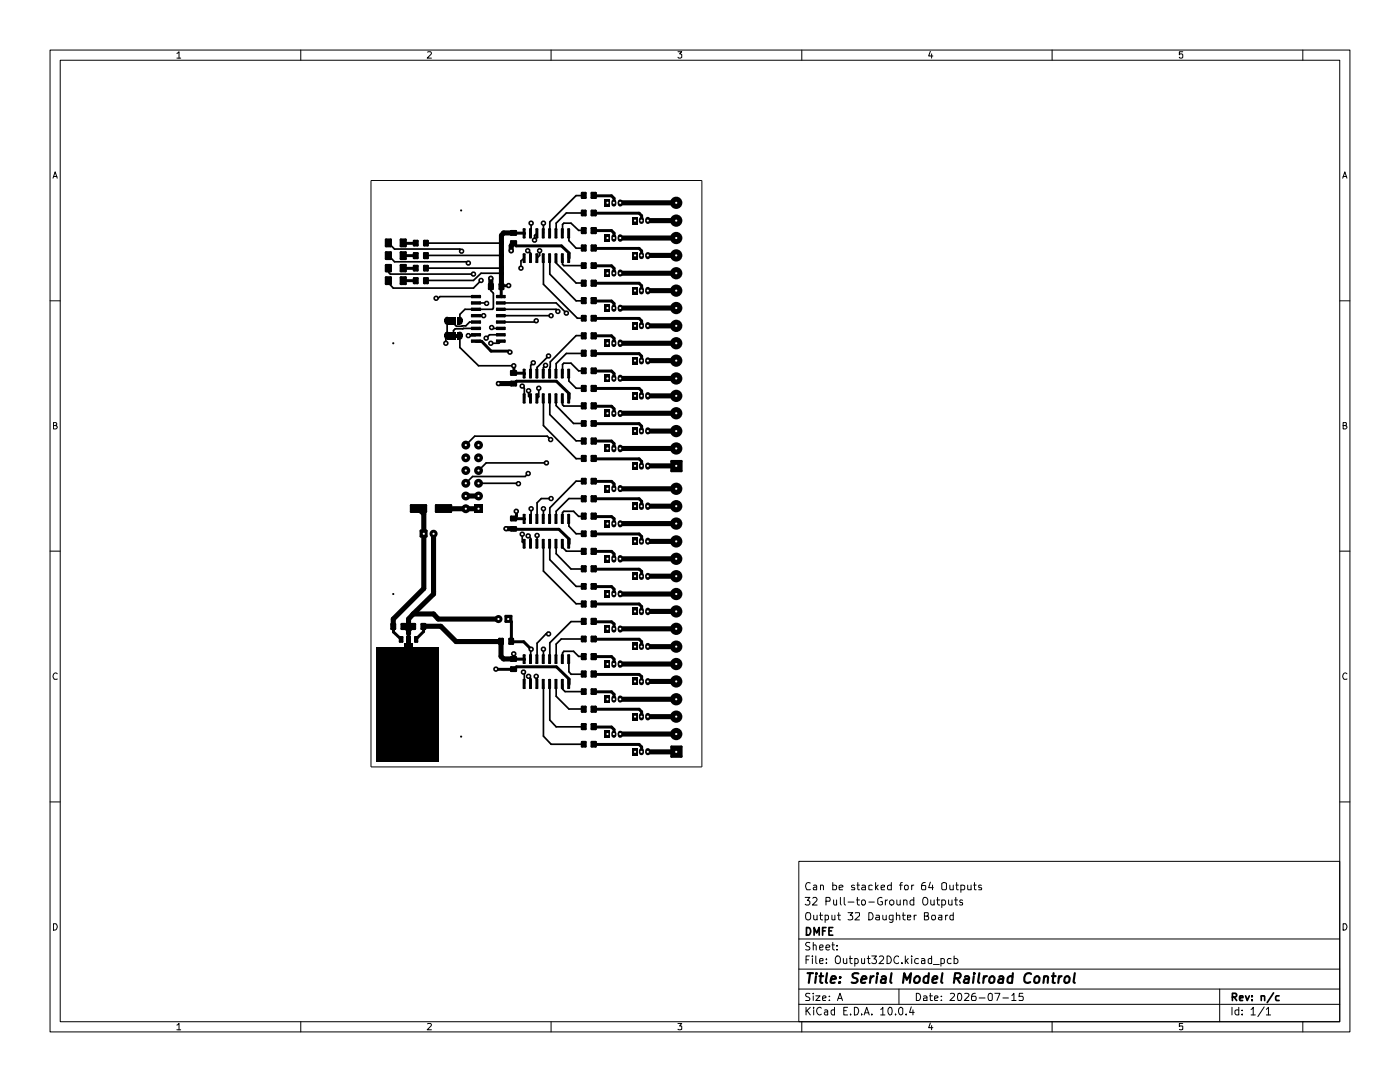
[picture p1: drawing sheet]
<svg xmlns="http://www.w3.org/2000/svg" width="279mm" height="216mm" viewBox="0 0 279 216" stroke-linecap="round" stroke-linejoin="round" font-family="sans-serif">
<g fill="none" stroke="#000" stroke-width=".2">
<path d="M10 10h259.4v195.9h-259.4zM12 12h255.4v191.9h-255.4zM35.3 10.7l.4-.4v1.3M35.3 11.6h.8M60 10v2M85.3 10.4l.6-.1 .2 .4-.8 .9h.8M110 10v2M135.3 10.3h.8l-.5 .4 .5 .2v.5l-.3 .2h-.3l-.2-.2M160 10v2M185.7 10.2l-.4 1h.9M185.9 10.7v.9M210 10v2"/>
<path d="M236 10.3h-.6v.6l.1-.2h.4l.1 .2v.5l-.1 .2h-.4l-.1-.2M260 10v2M10.6 35.6l.4-1.3 .4 1.3M10.7 35.2h.6M74 36h66.1v117h-66.1zM268 35.6l.4-1.3 .4 1.3M268.1 35.2h.6M10 60h2M89.6 63.7h.5v.6h-.5zM91 66.8h.5v.5h-.5zM267.4 60h2M10.7 84.9h.4l.2-.2v-.3l-.6-.1v1.3h.5l.2-.4-.3-.3"/>
<path d="M268.1 84.9l.5-.1v-.5h-.5v1.3h.5l.2-.4-.3-.3M10 110h2M267.4 110h2M11.4 134.4a.58 .58 0 0 0-.8 .2 .58 .58 0 0 0 .1 .8l.1 .1h.6M268.8 134.4a.58 .58 0 0 0-.8 .2 .58 .58 0 0 0 .1 .8l.1 .1h.6M10 160h2M159.4 171.9h108v32h-108zM160.7 179.1h.9l-.5 .6h.3l.2 .2v.4l-.2 .3h-.5l-.2-.2M161.7 176.2a.67 .67 0 0 0-.8 .1 .67 .67 0 0 0 0 .9l.1 .3h.7M162.2 179.2l.2-.1h.4l.3 .4-1 1.1h1M162.4 176.7l.4-.1 .2 .2v.7h-.6l-.1-.3 .7-.2M163.7 176.7l.5-.1 .1 .2v.7"/>
<path d="M163.7 176.6v.9M164.8 179.8h.8v-.6l-.8-.1v1.5M166.2 176.1v1.4h.6l.2-.2-.1-.6h-.7M166.4 179.6l.1 .9 .3 .1 .2-.2M167 179.6v1M167.5 177.1l.7-.1-.1-.3-.4-.1-.2 .2 .1 .7h.5M167.7 179.1v1.2l.2 .3M168.5 179.1v1.2l.2 .3M169.2 180h1.2M170.5 176.7l-.3-.1-.3 .2 .1 .2 .5 .1v.4h-.6M170.9 179.6h.6M171 176.6h.5"/>
<path d="M171.1 179.1v1.2l.1 .2 .3 .1M171.2 176.1v1.3l.1 .1h.2M172 179.7l.5-.1 .2 .2v.5l-.2 .3-.5-.2zM172 176.7l.5-.1 .2 .2v.7h-.7v-.4l.7-.1M173.4 180h1.1M174.1 176.7h-.7v.8h.7M174.7 176.1v1.4M174.8 177l.5 .5M175.3 176.6l-.6 .5M175.8 177.1l.7-.1v-.3l-.4-.1-.3 .2 .1 .7h.6M176 179.2l-.3-.1-.5 .3v.9l.5 .3 .4-.2v-.5h-.3M176.7 179.6v1"/>
<path d="M177.1 179.6l-.4 .2M177.5 179.8a.47 .47 0 0 1 .5-.2 .47 .47 0 0 1 .4 .2v.5a.47 .47 0 0 1-.4 .3 .47 .47 0 0 1-.5-.3zM177.9 176.1v1.4h-.6l-.2-.2 .1-.6h.7M179 179.6v.7a.37 .37 0 0 0 .3 .3 .37 .37 0 0 0 .4-.2M179.5 176.6h.6M179.7 179.6v1M180.1 176.1l-.4 .1v1.3M180.3 179.7h.1a.36 .36 0 0 1 .6 .1v.8M180.3 179.6v1M180.6 176.7h.6l.1 .6-.2 .2h-.5zM181.9 176.6v.9M182.4 179.7a.52 .52 0 0 0-.8 .1v.5a.52 .52 0 0 0 .8 .2"/>
<path d="M182.4 176.6l-.4 .1-.1 .2M182.4 179.1v1.5M184.3 179.2a.54 .54 0 0 1 .9 .4v.5a.51 .51 0 0 1-.5 .5 .51 .51 0 0 1-.6-.5zM184.7 176.1l-.6 .1a1.11 1.11 0 0 0 0 1.3h.6v-.7l-.6-.1-.2 .3M185.7 176l-.4 1.1h1M185.8 179.6v.7a.37 .37 0 0 0 .3 .3 .37 .37 0 0 0 .3-.2M186.1 176.6v.9M186.4 179.6v1M186.9 179.6h.6M187.1 179.1v1.2l.1 .2 .3 .1M188 179.7l.5-.1 .2 .2v.5l-.2 .3-.5-.1M188 176.3l.3-.2 .6 .2v1.1l-.2 .1h-.6l-.1-.1z"/>
<path d="M188 179.6v1.5M189.3 179.6l.1 .9 .4 .1 .2-.2M189.6 176.6l.1 .9h.5M190 179.6v1M190.2 176.6v.9M190.5 179.6h.6M190.8 179.1v1.4l.3 .1M190.8 176.6h.5M190.9 176.1v1.3l.1 .1h.3M191.8 176.7l.4-.1 .3 .3v.4l-.1 .2h-.6M191.8 176.6v1.5M192.1 179.7l-.4-.1-.2 .2 .2 .3 .4 .1v.3h-.6"/>
<path d="M193.1 176.6l.1 .9h.6M193.8 176.6v.9M194.3 176.6h.5M194.5 176.1v1.3l.1 .1h.2M195.8 176.7h-.5v.3l.5 .1 .1 .2-.1 .2h-.5M267.4 160h2M10.7 184.3h.5a.72 .72 0 0 1 .2 .8 .72 .72 0 0 1-.7 .5zM159.4 197.4h108M159.4 193.4h108M159.4 187.4h108M160.9 182.3l.1-.2h.5a.96 .96 0 0 1 0 1.5 .57 .57 0 0 1-.7-.6zM160.9 191.5h.5"/>
<path d="M161.5 190.8h-.6v1.5M161.6 198.3h-.7l-.1 .3 .1 .2a.74 .74 0 0 1 .7 .6l-.1 .2h-.7M161.6 188.1l-.6-.1-.2 .4a.74 .74 0 0 0 .7 .6v.5h-.7M162.1 190.8v.1M162.1 191.3v1M162.3 198.2v.1M162.3 188.7l.2-.2 .3 .1 .1 1M162.3 188v1.6M162.3 198.7v.9M162.4 182.6v.8l.2 .2 .5-.1M162.8 198.7h.9l-.9 .9h.9M162.8 190.8v1.3l.3 .2"/>
<path d="M163.1 182.6v1M163.6 191.8l.7-.1v-.4h-.6l-.1 .2v.6l.1 .2 .6-.1M163.6 189.1l.7-.1v-.4l-.6-.1-.1 .3v.6l.1 .2 .6-.1M163.6 182.6h.6M163.7 182.1v1.3l.5 .2M164.2 199.2l.6-.2-.1-.3h-.4l-.1 .2v.6l.1 .1h.5M164.7 183.5h.6l.1-.6-.2-.3h-.5v1.5M164.8 189.1l.8-.1-.1-.4-.4-.1-.3 .3v.6l.3 .2 .4-.1M164.9 192.1v.2M164.9 191.3v.2M165.5 199.6h.1M165.5 198.8v.1"/>
<path d="M166 182.6v.9h.6M166 188.5h.5M166.2 188v1.4l.3 .2M166.6 182.6v1M167 190.8h.4a.97 .97 0 0 1 0 1.5 .57 .57 0 0 1-.7-.5v-.5zM167 189.5v.1M167 188.6v.2M167.1 199.6l.5-1.4 .5 1.4M167.1 182.6h.6M167.3 199.2h.7M167.4 182.1v1.4l.3 .1M168.3 191.3v.8l.3 .2 .4-.2"/>
<path d="M169 191.3v1M169.2 182.1h1l-.5 .5 .4 .2v.7h-.9M169.5 191.3h.6M169.7 190.8v1.3l.4 .2M170.6 191.3h.4l.3 .3v.4l-.3 .3-.4-.1M170.6 191.3v1.5M170.7 182.2l.7-.1 .1 .6-.9 .9h.9M172 191.3v.9l.4 .1 .1-.2M172.5 191.3v1M173.1 191.3h.5M173.3 190.8v1.3l.3 .2M173.4 182.1h.5a.78 .78 0 0 1 .3 .9 .78 .78 0 0 1-.8 .6z"/>
<path d="M174 190.8h.9l-.5 .5 .4 .2 .1 .5-.2 .3h-.5l-.2-.2M174.8 182.6h.6l.1 1M175.5 190.9l.2-.1h.4l.3 .4-1 1.1h1M175.5 183h-.7l-.1 .2v.2l.3 .2 .5-.1M176.2 182.6v.8l.2 .2 .5-.1M176.9 182.6v1M177 190.8a.77 .77 0 0 1 .9 .7 .77 .77 0 0 1-.9 .8zM178.2 183.5h-.7v-.6l.1-.3h.6v1.2l-.2 .3-.5-.1M178.9 182.7l.6-.1 .1 1M178.9 182.1v1.5M179.3 190.9a.62 .62 0 0 0-.7 0 .62 .62 0 0 0-.2 .8l.2 .4 .3 .2 .4-.2M179.4 197.4v3"/>
<path d="M180 192.1v.2M180.1 182.6h.6M180.3 182.1v1.3l.4 .2M180.7 190.8v1.5M180.8 191.7l.5 .6M181.1 183h.7l-.1-.4h-.6v.9h.6M181.3 191.3l-.6 .6M181.9 190.8v.1M181.9 191.3v1M182.5 182.6v1M182.9 198.2a.78 .78 0 0 1 .8 .5 .78 .78 0 0 1-.3 .9h-.5zM182.9 182.6h-.4v.3"/>
<path d="M183.3 191.3h-.6l-.2 .3v.4a.52 .52 0 0 0 .8 .2M183.9 191.3h.6l.1 1M184.3 198.8l.4-.1 .3 .2v.7h-.7v-.4l.7-.2M184.5 182.8l.7-.1v-.5l-.7-.1v1.5h.6l.2-.3v-.3l-.3-.2M184.6 191.7l-.7 .1v.4h.7M185.5 198.7h.6M185.7 198.2v1.3l.1 .1h.3M185.9 191.3h-.4l-.3 .1v.7l.3 .2 .4-.1M185.9 190.8v1.5M186.1 182.6h.5l.1 .7-.3 .3-.4-.1-.1-.2v-.4zM186.3 192.4h1.1M186.5 199.2l.7-.2-.2-.3h-.3l-.2 .2v.6l.1 .1h.5"/>
<path d="M187.4 182.6h.6v1M187.8 191.3h.4l.3 .1v.7l-.3 .2-.4-.1M187.8 191.3v1.5M187.9 199.6h.1M187.9 198.8v.1M188 183h-.6l-.1 .2v.2l.2 .2 .5-.1M188.7 182.6v1M189.1 182.6h-.2l-.2 .3M189.7 198.3l.5-.1 .2 .1 .1 .3-.9 1h.9M189.8 191.3h-.5l-.2 .3v.4l.2 .3 .5-.1M190.2 182.6h-.5l-.1 .3 .1 .6h.5M190.2 182.1v1.5"/>
<path d="M190.4 191.3h.6l.2 .3v.4a.52 .52 0 0 1-.8 .2M190.4 190.8v1.5M191.2 198.3l.2-.1a.79 .79 0 0 1 .6 .6 .79 .79 0 0 1-.3 .8h-.5zM192.5 198.3h.8l.1 .3-1 1h1M194.6 198.2h-.2a.55 .55 0 0 0-.5 .6v.6l.2 .2h.5l.2-.2-.2-.6h-.5l-.2 .2M195.4 199.1h1.2M197.4 198.3l.3-.1 .3 .3v.9l-.1 .2h-.5l-.1-.2-.1-.6zM198.5 198.2h1.1l-.6 1.4M200.1 199.1h1.1M201.9 198.6l.5-.4v1.4M201.9 199.6h.9M204.1 198.2h-.6l-.1 .7 .6-.1 .2 .2-.1 .6h-.7"/>
<path d="M243.4 197.4v6.5M268.1 184.3h.5a.72 .72 0 0 1 .2 .8 .72 .72 0 0 1-.7 .5zM35.3 204.6l.4-.4v1.3M35.3 205.5h.8M60 203.9v2M85.3 204.3l.6-.1 .2 .4-.8 .9h.8M110 203.9v2M135.3 204.2h.8l-.5 .5 .5 .1v.6h-.8M159.4 200.4h108M160 203.9v2M160.9 201v1.5M161 201.6l.7 .9"/>
<path d="M161.7 201l-.8 .8M162.4 201v.2M162.4 201.5v1M163.9 201.2a.63 .63 0 0 0-.8 0 .63 .63 0 0 0 0 .9v.2a.45 .45 0 0 0 .8 .1M164.6 201.6l.4-.1 .2 .2v.8M165.2 201.8l-.7 .3 .2 .4 .5-.1M166.5 201.6l-.4-.1-.2 .3v.6l.2 .1 .4-.1M166.5 201v1.5M168.4 201.7h.5M169.2 201h-.8v1.5h.8M169.8 202.4v.1M170.5 201a.77 .77 0 0 1 .9 .8 .77 .77 0 0 1-.9 .7z"/>
<path d="M172 202.4v.1M172.5 202.5l.5-1.5 .5 1.5M172.6 202.1h.8M174 202.4v.1M175.8 201.4l.4-.4v1.5M175.8 202.5h.8M177.5 201h.2a1 1 0 0 1 0 1.5h-.2l-.2-.3a.99 .99 0 0 1 .2-1.2zM178.7 202.4v.1M179.4 201.2l.3-.2 .5 .2v1l-.4 .3-.4-.3zM180.8 202.4v.1M181.9 200.9l-.4 1.1h1M182.2 201.5v1"/>
<path d="M185.7 204.1l-.4 1h.9M185.9 204.6v.9M210 203.9v2M236 204.2h-.6v.6h.6v.6h-.6M245.9 201v1.5M247.2 201.6l-.4-.1-.3 .3v.4l.1 .2h.6M247.2 201v1.5M247.9 202.4v.1M247.9 201.6v.1M249.7 201.4l.4-.4v1.5M249.7 202.5h.8M252.3 200.9l-1.3 2"/>
<path d="M252.7 201.4l.5-.4v1.5M252.7 202.5h.9M260 203.9v2"/>
</g>
<g fill="none" stroke="#000" stroke-width=".34">
<path d="M116.5 39h-1.5l-5.3 5.3v2.3M77.6 48.5l1.1 1.2h13.1l.3 .4M77.6 51l1.1 1.2h14.5l.3 .3M77.6 56v.5l.9 1h16l1.5-1.5M77.6 53.5v.9l.3 .3h16.6M85 48.5h15.1M85 51h15.1M85 53.5h15.1M94.1 59h1.7v.3h-1.7zM95 59.2h-7.2l-.3 .3h-.5M98 57.1v.9l.5 .5v3l-.2 .2h-5.5l-1 1v1.3M99.1 59h1.7v.3h-1.7z"/>
<path d="M100.1 54.5h-4.1l-1.5 1.5h-9.5M104.5 45.7h.2v1.7h-.2zM104.5 50.7h.2v1.6h-.2zM104.6 51.5l-.6 .6v1.4M105.3 50l.6 .5v1M105.7 50.7h.3v1.6h-.3zM106 44.5v2.9h-.3v-1.7h.3M106 46.4l-.1 .2M107 45.7h.3v1.7h-.3zM107 50.7h.3v1.6h-.3zM107.2 46.6l-.5 .4v.9M107.7 50v1l-.5 .5"/>
<path d="M108.3 45.7h.2v1.7h-.2zM108.3 50.7h.2v1.6h-.2zM108.5 51.5v5.2l6.7 6.8h1.3M108.5 44.5v2.1M109.6 45.7h.2v1.7h-.2zM109.6 50.7h.2v1.6h-.2zM109.7 51.5v3.2l5.3 5.3h1.5M110.8 45.7h.3v1.7h-.3zM110.8 50.7h.3v1.6h-.3zM111 51.5v1l4 4h1.5M112.1 45.7h.2v1.7h-.2zM112.1 50.7h.2v1.6h-.2z"/>
<path d="M112.3 51.5v1.2l.2 .3h4M113.4 45.7h.2v1.7h-.2zM113.4 50.7h.2v1.6h-.2zM113.5 46.6v1.4l1.5 1.5h1.5M116.5 42.5h-3.5l-2 2v2.1M116.5 46h-1l-1.5-1.5h-1.5l-.2 .3v1.8M89.2 64v3l-.2 .2v1.3M90.5 64v.5l.6 .6 1.9-.1 .7-.7h1.3M91.8 67v2.3l3.7 3.7h7M93.5 67h2.3v-.4h-1.7v.4M94.1 60.3h1.7v.3h-1.7zM94.1 67.9h1.7v.3h-1.7z"/>
<path d="M94.1 65.4h1.7v.3h-1.7zM94.1 64.1h1.7v.3h-1.7zM94.1 62.8h1.7v.4h-1.7zM94.1 61.5h1.7v.4h-1.7zM95 63h1.5M95 60.4l2.1 .1M95 65.5l-4.2 .1-.3 .4v1M95 66.8l-.2 .2M98.1 65.4l.2 .1h1.7M99.1 66.6h1.7v.4h-1.7zM99.1 60.3h1.7v.3h-1.7zM99.1 61.5h1.7v.4h-1.7z"/>
<path d="M99.1 62.8h1.7v.4h-1.7zM99.1 64.1h1.7v.3h-1.7zM99.1 65.4h1.7v.3h-1.7zM99.1 67.9h1.7v.3h-1.7zM100 60.4h11l2 2.1M100 61.7h11l.3 .4M100 63h10M100 66.8h-2.3l-.7 .7M100 68.1l-.4 .4h-1.6M104.2 77l.4 .5v2M104.5 73.7h.2v1.7h-.2zM104.5 78.7h.2v1.6h-.2z"/>
<path d="M105.5 78v1.1l.4 .4M105.7 73.7h.3v1.7h-.3zM105.7 78.7h.3v1.6h-.3zM106.4 72.4l-.5 .5v1.7M107 64l-.2 .3h-6.8M107 73.7h.3v1.7h-.3zM107 78.7h.3v1.6h-.3zM107.5 77.5v1.7l-.3 .3M108.3 73.7h.2v1.7h-.2zM108.3 78.7h.2v1.6h-.2zM108.5 79.5v5.4l6.5 6.6h1.5M108.9 72.9l-.4 .4v1.3"/>
<path d="M109.5 71l-2.3 2.3v1.3M109.6 73.7h.2v1.7h-.2zM109.6 78.7h.2v1.6h-.2zM109.7 79.5v3.2l5.3 5.3h1.5M110.8 73.7h.3v1.7h-.3zM110.8 78.7h.3v1.6h-.3zM111 79.5v1.4l3.5 3.6h2M112.1 73.7h.2v1.7h-.2zM112.1 78.7h.2v1.6h-.2zM112.3 79.5v1.3l.2 .2h4M113.4 73.7h.2v1.7h-.2zM113.4 78.7h.2v1.6h-.2z"/>
<path d="M113.5 74.6v1.4l1.5 1.5h1.5M116.5 67h-1.5l-5.2 5.2-.1 2.4M116.5 74h-1l-1.5-1.5h-1.5l-.2 .2v1.9M116.5 70.5h-3.5l-2 2.1v2M95.5 96.4l8 .1M105.4 94.5l-.6 .6h-10.5l-1.3 1.3M109 92.4h-12l-1.5 1.5M109.9 87.7l-.7-.7h-14.5l-1.7 1.8M110 99.5h-2l-.8 .8v3.2M116.5 96h-1.5l-5.3 5.3v2.2M116.5 99.5h-3l-2.5 2.5v1.5M104.2 106.6v1.5l.4 .4"/>
<path d="M104.5 102.7h.2v1.7h-.2zM104.5 107.7h.2v1.6h-.2zM105.4 106.9l.5 .5v1.1M105.7 107.7h.3v1.6h-.3zM106 101.5v2.9h-.3v-1.7h.3M106 103.5h-.1M107 102.7h.3v1.7h-.3zM107 107.7h.3v1.6h-.3zM107.2 106.8v1.7M108.3 102.7h.2v1.7h-.2zM108.3 107.7h.2v1.6h-.2zM108.5 101.5v2"/>
<path d="M108.5 108.5v5.5l6.5 6.5h1.5M109.6 102.7h.2v1.7h-.2zM109.6 107.7h.2v1.6h-.2zM109.7 108.5v3.2l5.3 5.3h1.5M110.8 102.7h.3v1.7h-.3zM110.8 107.7h.3v1.6h-.3zM111 108.5v2l3 3h2.5M112.1 102.7h.2v1.7h-.2zM112.1 107.7h.2v1.6h-.2zM112.3 108.5v.7l.7 .8h3.5M113.4 102.7h.2v1.7h-.2zM113.4 107.7h.2v1.6h-.2z"/>
<path d="M113.5 103.5v1.5l1.5 1.5h1.5M116.5 103h-1l-1-1h-2l-.2 .3v1.2M104.5 134.1l.1 .1v2.3M104.5 135.6h.2v1.7h-.2zM104.5 130.7h.2v1.6h-.2zM105.5 135l.4 .4v1.1M105.7 130.7h.3v1.6h-.3zM105.7 135.6h.3v1.7h-.3zM106 129.5l-.1 2.1M107 135l.2 .1v1.4M107 135.6h.3v1.7h-.3zM107 130.7h.3v1.6h-.3z"/>
<path d="M108.3 135.6h.2v1.7h-.2zM108.3 130.7h.2v1.6h-.2zM108.5 129.5v2.1M108.5 136.5v10.4l1.5 1.6h6.5M109.5 126.5h-.5l-1.8 1.9v3.2M109.6 130.7h.2v1.6h-.2zM109.6 135.6h.2v1.7h-.2zM109.7 136.5v7.2l1.3 1.3h5.5M110.8 130.7h.3v1.6h-.3zM110.8 135.6h.3v1.7h-.3zM111 136.5v2.4l2.5 2.6h3M112.1 135.6h.2v1.7h-.2z"/>
<path d="M112.1 130.7h.2v1.6h-.2zM112.3 136.5v1l.5 .5h3.7M113.4 135.6h.2v1.7h-.2zM113.4 130.7h.2v1.6h-.2zM113.5 131.6v2.4l.5 .5h2.5M116.5 124h-2.5l-4.3 4.3v3.3M116.5 131h-1l-1-1h-2l-.2 .3v1.3M116.5 127.5h-4.5l-1 1v3.1M160.9 185.1a.77 .77 0 0 1 .9 .7 .77 .77 0 0 1-.9 .8zM162.5 186.6v-1.5l.5 1.1 .5-1.1v1.5M164.2 185.8h.5M164.8 185.1h-.6v1.5"/>
<path d="M165.4 185.8h.5M166.2 185.1h-.8v1.5h.8M246 199h.5l.3-.3-.1-.4-.7-.1v1.4M246.3 199l.5 .6M247.4 199.1l.7-.1-.1-.3h-.5l-.1 .2 .1 .7h.5M248.6 198.7l.3 .9 .4-.9M249.8 199.6h.1M249.8 198.7v.2M251.7 198.8l.6-.1 .1 .9M251.7 198.7v.9M254.2 198.1l-1.3 2M255.3 198.7h-.5l-.2 .3 .1 .6h.6"/>
<circle cx="87" cy="59.5" r=".38"/>
<circle cx="92.1" cy="50.1" r=".38"/>
<circle cx="93.5" cy="52.5" r=".38"/>
<circle cx="94.5" cy="54.7" r=".38"/>
<circle cx="96" cy="56" r=".38"/>
<circle cx="98" cy="55.5" r=".38"/>
<circle cx="101.5" cy="57" r=".38"/>
<circle cx="102" cy="50" r=".38"/>
<circle cx="104" cy="53.5" r=".38"/>
<circle cx="105.3" cy="50" r=".38"/>
<circle cx="106" cy="44.5" r=".38"/>
<circle cx="106.7" cy="47.9" r=".38"/>
<circle cx="107.7" cy="50" r=".38"/>
<circle cx="108.5" cy="44.5" r=".38"/>
<circle cx="89" cy="68.5" r=".38"/>
<circle cx="93.5" cy="67" r=".38"/>
<circle cx="96.5" cy="63" r=".38"/>
<circle cx="97" cy="67.5" r=".38"/>
<circle cx="97.1" cy="60.5" r=".38"/>
<circle cx="98" cy="68.5" r=".38"/>
<circle cx="98.1" cy="65.4" r=".38"/>
<circle cx="99.5" cy="76.5" r=".38"/>
<circle cx="101.8" cy="70.3" r=".38"/>
<circle cx="102.5" cy="73" r=".38"/>
<circle cx="104.2" cy="77" r=".38"/>
<circle cx="105.5" cy="78" r=".38"/>
<circle cx="106.4" cy="72.4" r=".38"/>
<circle cx="107" cy="64" r=".38"/>
<circle cx="107.5" cy="77.5" r=".38"/>
<circle cx="108.9" cy="72.9" r=".38"/>
<circle cx="109.5" cy="71" r=".38"/>
<circle cx="110" cy="63" r=".38"/>
<circle cx="111.3" cy="62.1" r=".38"/>
<circle cx="113" cy="62.5" r=".38"/>
<circle cx="103.5" cy="96.5" r=".38"/>
<circle cx="105.4" cy="94.5" r=".38"/>
<circle cx="109" cy="92.4" r=".38"/>
<circle cx="109.9" cy="87.7" r=".38"/>
<circle cx="110" cy="99.5" r=".38"/>
<circle cx="101" cy="105.5" r=".38"/>
<circle cx="103" cy="102" r=".38"/>
<circle cx="104.2" cy="106.6" r=".38"/>
<circle cx="105.4" cy="106.9" r=".38"/>
<circle cx="106" cy="101.5" r=".38"/>
<circle cx="107.2" cy="106.8" r=".38"/>
<circle cx="108.5" cy="101.5" r=".38"/>
<circle cx="99" cy="133.5" r=".38"/>
<circle cx="102.5" cy="130.5" r=".38"/>
<circle cx="104.5" cy="134.1" r=".38"/>
<circle cx="105.5" cy="135" r=".38"/>
<circle cx="106" cy="129.5" r=".38"/>
<circle cx="107" cy="135" r=".38"/>
<circle cx="108.5" cy="129.5" r=".38"/>
<circle cx="109.5" cy="126.5" r=".38"/>
</g>
<g fill="none" stroke="#000" stroke-width=".42">
<path d="M79.8 127.1h.5v1h-.5zM82.8 127.1h.5v1h-.5zM161.2 194.2h1.1M161.7 194.2l-.3 1.9M162.9 194.8l-.2 1.3M162.9 194.2v.1M163.5 194.8h.8M163.9 194.2l-.2 1.7 .1 .1 .3 .1M165.1 194.2l-.3 1.7 .3 .2M165.8 195.4l1-.1-.2-.5h-.4l-.2 .1-.3 1 .3 .2 .6-.1M167.6 196h.1h-.3h.2l-.1 .1M167.7 194.9v.2"/>
<path d="M171.3 194.3l-.7-.1-.4 .1v.6l.8 .4 .2 .5-.5 .3-.7-.1M171.9 195.4l1-.1-.2-.5h-.4l-.2 .1-.3 1 .3 .2 .6-.1M173.8 194.8l-.2 1.3M174.4 194.8l-.6 .4M175 194.8l-.1 1.3M175.1 194.2v.1M176 194.9l.2-.1h.4l.1 .1v1.2M176.8 195.3l-.9 .1-.1 .3v.3h.9M177.9 194.2l-.2 1.7 .2 .2M180.2 196.1l.3-1.9 .5 1.3 .8-1.3-.2 1.9M182.9 194.8h.4l.2 .2v.8a.63 .63 0 0 1-1 .2v-.8zM185.3 194.9l-.2-.1a.67 .67 0 0 0-.7 .4v.8a.64 .64 0 0 0 .8 0"/>
<path d="M185.4 194.2l-.2 1.9M186.1 195.4l1-.1v-.4l-.2-.1h-.4l-.4 .3v.8l.2 .2 .6-.1M188.1 194.2l-.3 1.7 .3 .2M190.5 195.2l1-.1 .2-.3-.1-.5-.2-.1h-.8l-.2 1.9M191 195.2l.6 .9M192.6 194.9l.1-.1h.5l.1 .1-.1 1.2M193.3 195.3l-.8 .1-.2 .5 .3 .2 .6-.1M194.3 194.8l-.1 1.3M194.4 194.2v.1M195.4 194.2l-.2 1.7 .2 .2M196.4 194.8l-.2 1.3M197 194.8h-.3l-.4 .4"/>
<path d="M197.6 195l.3-.2h.3l.3 .4-.1 .6a.55 .55 0 0 1-.5 .3 .55 .55 0 0 1-.5-.3zM199.4 194.9l.2-.1h.4l.2 .1-.1 1.2M200.2 195.3l-.9 .1-.1 .5 .2 .2 .7-.1M202.1 194.9l-.2-.1a.67 .67 0 0 0-.8 .4v.8a.64 .64 0 0 0 .9 0M202.1 194.2l-.1 1.9M205.8 194.3h-.1a.89 .89 0 0 0-1.3 .7v.7a.77 .77 0 0 0 1.2 .3M206.5 195l.4-.2h.2l.4 .4-.1 .6a.55 .55 0 0 1-.5 .3 .55 .55 0 0 1-.5-.3zM208.3 195a.52 .52 0 0 1 .9-.1l-.1 1.2M208.4 194.8l-.2 1.3M209.9 194.8h.8M210.3 194.2l-.2 1.8 .4 .1M211.4 194.8l-.2 1.3"/>
<path d="M211.9 194.8l-.6 .4M212.6 194.9l.5-.1 .4 .4-.2 .8-.3 .1-.4-.1-.2-.2zM214.5 194.2l-.3 1.7 .3 .2"/>
</g>
<g fill="#000">
<path d="M116.2 38.5h.6v1h-.6zM118.1 38.5h.8v1h-.8zM77 52.9h1v1.2h-1zM77 55.4h1v1.2h-1zM77 50.4h1v1.2h-1zM77 47.8h1v1.3h-1zM80 55.4h.9v1.2h-.9zM80 52.9h.9v1.2h-.9zM80 50.4h.9v1.2h-.9zM80 47.8h.9v1.3h-.9zM82.6 50.5h.7v1h-.7zM82.6 55.5h.7v1h-.7z"/>
<path d="M82.6 53.1h.7v.8h-.7zM82.6 48.1h.7v.8h-.7zM84.7 55.5h.6v1h-.6zM84.7 53.1h.6v.8h-.6zM84.7 50.5h.6v1h-.6zM84.7 48.1h.6v.8h-.6zM91.9 41.8h.2l.1 .2-.1 .2h-.2l-.1-.2zM94.1 59h1.7v.3h-1.7zM97.6 56.7h.7v1h-.7zM99.1 59h1.7v.3h-1.7zM99.7 56.7h.7v1h-.7zM102 48.2h1v.6h-1z"/>
<path d="M102 46.1h1v.7h-1zM104.5 45.7h.2v1.7h-.2zM104.5 50.7h.2v1.6h-.2zM105.7 45.7h.3v1.7h-.3zM105.7 50.7h.3v1.6h-.3zM107 45.7h.3v1.7h-.3zM107 50.7h.3v1.6h-.3zM108.3 45.7h.2v1.7h-.2zM108.3 50.7h.2v1.6h-.2zM109.6 45.7h.2v1.7h-.2zM109.6 50.7h.2v1.6h-.2zM110.8 45.7h.3v1.7h-.3z"/>
<path d="M110.8 50.7h.3v1.6h-.3zM112.1 45.7h.2v1.7h-.2zM112.1 50.7h.2v1.6h-.2zM113.4 45.7h.2v1.7h-.2zM113.4 50.7h.2v1.6h-.2zM116.2 45.5h.6v1h-.6zM116.2 42.1h.6v.8h-.6zM116.2 49h.6v1h-.6zM116.2 56h.6v1h-.6zM116.2 52.6h.6v.8h-.6zM118.1 45.5h.8v1h-.8zM118.1 42.1h.8v.8h-.8z"/>
<path d="M118.1 49h.8v1h-.8zM118.1 56h.8v1h-.8zM118.1 52.6h.8v.8h-.8zM120.7 39.7h1v1.5h-1zM120.7 46.7h1v1.6h-1zM120.7 53.8h1v1.5h-1zM126.2 43.3h1.1v1.5h-1.1zM126.2 57.2h1.1v1.6h-1.1zM126.2 50.3h1.1v1.4h-1.1zM78.4 68.3h.2l.1 .2-.1 .2h-.2l-.1-.2zM88.7 63.8h1v.5h-1zM88.7 66.7h1v.5h-1z"/>
<path d="M89.2 66.2h.5v1.5h-.5zM89.6 63.7h.5v.6h-.5zM89.2 63.2h.5v1.6h-.5zM90 66.2h1v1.5h-1zM90 63.2h1v1.6h-1zM91.3 66.7h1v.5h-1zM91.3 66.2h.5v1.5h-.5zM91.3 63.8h1v.5h-1zM91 66.8h.5v.5h-.5zM91.3 63.2h.5v1.6h-.5zM94.1 60.3h1.7v.3h-1.7zM94.1 61.5h1.7v.4h-1.7z"/>
<path d="M94.1 66.6h1.7v.4h-1.7zM94.1 62.8h1.7v.4h-1.7zM94.1 64.1h1.7v.3h-1.7zM94.1 65.4h1.7v.3h-1.7zM94.1 67.9h1.7v.3h-1.7zM99.1 60.3h1.7v.3h-1.7zM99.1 67.9h1.7v.3h-1.7zM99.1 66.6h1.7v.4h-1.7zM99.1 65.4h1.7v.3h-1.7zM99.1 64.1h1.7v.3h-1.7zM99.1 62.8h1.7v.4h-1.7zM99.1 61.5h1.7v.4h-1.7z"/>
<path d="M102 76.2h1v.7h-1zM102 74.1h1v.7h-1zM104.5 73.7h.2v1.7h-.2zM105.7 73.7h.3v1.7h-.3zM107 73.7h.3v1.7h-.3zM108.3 73.7h.2v1.7h-.2zM109.6 73.7h.2v1.7h-.2zM110.8 73.7h.3v1.7h-.3zM112.1 73.7h.2v1.7h-.2zM113.4 73.7h.2v1.7h-.2zM116.2 70h.6v.9h-.6zM116.2 73.6h.6v.8h-.6z"/>
<path d="M116.2 77h.6v1h-.6zM116.2 66.5h.6v1h-.6zM116.2 63.1h.6v.8h-.6zM116.2 59.5h.6v.9h-.6zM118.1 77h.8v1h-.8zM118.1 73.6h.8v.8h-.8zM118.1 70h.8v.9h-.8zM118.1 66.5h.8v1h-.8zM118.1 63.1h.8v.8h-.8zM118.1 59.5h.8v.9h-.8zM120.7 74.8h1v1.5h-1zM120.7 60.8h1v1.4h-1z"/>
<path d="M120.7 67.7h1v1.6h-1zM126.2 71.3h1.1v1.4h-1.1zM126.2 78.2h1.1v1.6h-1.1zM126.2 64.3h1.1v1.5h-1.1zM104.5 78.7h.2v1.6h-.2zM105.7 78.7h.3v1.6h-.3zM107 78.7h.3v1.6h-.3zM108.3 78.7h.2v1.6h-.2zM109.6 78.7h.2v1.6h-.2zM110.8 78.7h.3v1.6h-.3zM112.1 78.7h.2v1.6h-.2zM113.4 78.7h.2v1.6h-.2z"/>
<path d="M116.2 95.6h.6v.8h-.6zM116.2 99.1h.6v.9h-.6zM116.2 84.1h.6v.8h-.6zM116.2 80.5h.6v.9h-.6zM116.2 87.5h.6v1h-.6zM116.2 91h.6v.9h-.6zM118.1 99.1h.8v.9h-.8zM118.1 95.6h.8v.8h-.8zM118.1 80.5h.8v.9h-.8zM118.1 84.1h.8v.8h-.8zM118.1 87.5h.8v1h-.8zM118.1 91h.8v.9h-.8z"/>
<path d="M120.7 96.8h1v1.4h-1zM120.7 81.8h1v1.4h-1zM120.7 88.7h1v1.6h-1zM126.2 92.3h1.1v1.4h-1.1zM126.2 85.3h1.1v1.5h-1.1zM134 92h2v2h-2zM78.4 118.3h.2l.1 .2-.1 .2h-.2l-.1-.2zM82 100.8h3v1.3h-3zM84 105.9h1.1v1.1h-1.1zM87 100.8h3v1.3h-3zM94.7 100.7h1.6v1.7h-1.6zM102 103.1h1v.7h-1z"/>
<path d="M102 105.2h1v.6h-1zM104.5 107.7h.2v1.6h-.2zM104.5 102.7h.2v1.7h-.2zM105.7 107.7h.3v1.6h-.3zM105.7 102.7h.3v1.7h-.3zM107 107.7h.3v1.6h-.3zM107 102.7h.3v1.7h-.3zM108.3 107.7h.2v1.6h-.2zM108.3 102.7h.2v1.7h-.2zM109.6 107.7h.2v1.6h-.2zM109.6 102.7h.2v1.7h-.2zM110.8 107.7h.3v1.6h-.3z"/>
<path d="M110.8 102.7h.3v1.7h-.3zM112.1 107.7h.2v1.6h-.2zM112.1 102.7h.2v1.7h-.2zM113.4 102.7h.2v1.7h-.2zM113.4 107.7h.2v1.6h-.2zM116.2 116.6h.6v.8h-.6zM116.2 113h.6v1h-.6zM116.2 109.6h.6v.9h-.6zM116.2 102.5h.6v1h-.6zM116.2 106.1h.6v.8h-.6zM118.1 116.6h.8v.8h-.8zM118.1 113h.8v1h-.8z"/>
<path d="M118.1 109.6h.8v.9h-.8zM118.1 102.5h.8v1h-.8zM118.1 106.1h.8v.8h-.8zM120.7 117.8h1v1.4h-1zM120.7 103.7h1v1.5h-1zM120.7 110.7h1v1.6h-1zM126.2 114.2h1.1v1.5h-1.1zM126.2 100.2h1.1v1.6h-1.1zM126.2 107.3h1.1v1.4h-1.1zM78.1 124.5h.7v1h-.7zM79.8 127.1h.5v.9h-.5zM80.2 124.5h.7v1h-.7z"/>
<path d="M80.6 128.4h1.8v3.1h-1.8zM81 126.9h1v1.5h-1zM82.1 124.5h.7v1h-.7zM82.8 127.1h.4v.9h-.4zM84.2 124.5h.6v1h-.6zM75.1 129.1h12.4v22.9h-12.4zM99.6 127.5h.7v.9h-.7zM100.9 122.9h1.1v1.1h-1.1zM101.7 127.5h.7v.9h-.7zM102 131.1h1v.7h-1zM102 133.2h1v.7h-1zM104.5 135.6h.2v1.7h-.2z"/>
<path d="M104.5 130.7h.2v1.6h-.2zM105.7 135.6h.3v1.7h-.3zM105.7 130.7h.3v1.6h-.3zM107 130.7h.3v1.6h-.3zM107 135.6h.3v1.7h-.3zM108.3 135.6h.2v1.7h-.2zM108.3 130.7h.2v1.6h-.2zM109.6 135.6h.2v1.7h-.2zM109.6 130.7h.2v1.6h-.2zM110.8 135.6h.3v1.7h-.3zM110.8 130.7h.3v1.6h-.3zM112.1 135.6h.2v1.7h-.2z"/>
<path d="M112.1 130.7h.2v1.6h-.2zM113.4 135.6h.2v1.7h-.2zM113.4 130.7h.2v1.6h-.2zM116.2 130.6h.6v.9h-.6zM116.2 134h.6v1h-.6zM116.2 137.6h.6v.8h-.6zM116.2 123.5h.6v1h-.6zM116.2 120.1h.6v.9h-.6zM116.2 127.1h.6v.8h-.6zM118.1 130.6h.8v.9h-.8zM118.1 134h.8v1h-.8zM118.1 137.6h.8v.8h-.8z"/>
<path d="M118.1 123.5h.8v1h-.8zM118.1 120.1h.8v.9h-.8zM118.1 127.1h.8v.8h-.8zM120.7 131.7h1v1.6h-1zM120.7 124.7h1v1.5h-1zM126.2 121.2h1.1v1.6h-1.1zM126.2 135.2h1.1v1.5h-1.1zM126.2 128.3h1.1v1.4h-1.1zM91.9 146.8h.2l.1 .2-.1 .2h-.2l-.1-.2zM116.2 141.1h.6v.9h-.6zM116.2 148.1h.6v.8h-.6zM116.2 144.5h.6v1h-.6z"/>
<path d="M118.1 141.1h.8v.9h-.8zM118.1 144.5h.8v1h-.8zM118.1 148.1h.8v.8h-.8zM120.7 138.8h1v1.4h-1zM120.7 145.7h1v1.5h-1zM126.2 142.2h1.1v1.6h-1.1zM126.2 149.3h1.1v1.5h-1.1zM134 149h2v2h-2z"/>
<circle cx="98" cy="57.1" r=".51"/>
<circle cx="135" cy="54.5" r="1.23"/>
<circle cx="135" cy="40.5" r="1.23"/>
<circle cx="135" cy="58" r="1.23"/>
<circle cx="135" cy="44" r="1.23"/>
<circle cx="135" cy="47.5" r="1.23"/>
<circle cx="135" cy="51" r="1.23"/>
<circle cx="89.2" cy="64.3" r=".55"/>
<circle cx="89.2" cy="66.7" r=".55"/>
<circle cx="89.2" cy="67.2" r=".55"/>
<circle cx="89.2" cy="63.8" r=".55"/>
<circle cx="91.8" cy="67.2" r=".55"/>
<circle cx="91.8" cy="66.7" r=".55"/>
<circle cx="91.8" cy="64.3" r=".55"/>
<circle cx="91.8" cy="63.8" r=".55"/>
<circle cx="135" cy="68.5" r="1.23"/>
<circle cx="135" cy="72" r="1.23"/>
<circle cx="135" cy="61.5" r="1.23"/>
<circle cx="135" cy="65" r="1.23"/>
<circle cx="135" cy="75.5" r="1.23"/>
<circle cx="135" cy="79" r="1.23"/>
<circle cx="93" cy="96.4" r=".89"/>
<circle cx="93" cy="91.4" r=".89"/>
<circle cx="93" cy="88.8" r=".89"/>
<circle cx="93" cy="99" r=".89"/>
<circle cx="93" cy="93.9" r=".89"/>
<circle cx="95.5" cy="91.4" r=".89"/>
<circle cx="95.5" cy="96.4" r=".89"/>
<circle cx="95.5" cy="88.8" r=".89"/>
<circle cx="95.5" cy="99" r=".89"/>
<circle cx="95.5" cy="93.9" r=".89"/>
<circle cx="135" cy="86" r="1.23"/>
<circle cx="135" cy="89.5" r="1.23"/>
<circle cx="135" cy="97.5" r="1.23"/>
<circle cx="135" cy="82.5" r="1.23"/>
<circle cx="86.5" cy="106.5" r=".8"/>
<circle cx="93" cy="101.5" r=".89"/>
<circle cx="135" cy="118.5" r="1.23"/>
<circle cx="135" cy="104.5" r="1.23"/>
<circle cx="135" cy="108" r="1.23"/>
<circle cx="135" cy="101" r="1.23"/>
<circle cx="135" cy="111.5" r="1.23"/>
<circle cx="135" cy="115" r="1.23"/>
<circle cx="99.5" cy="123.5" r=".8"/>
<circle cx="108.5" cy="129.5" r=".17"/>
<circle cx="135" cy="122" r="1.23"/>
<circle cx="135" cy="129" r="1.23"/>
<circle cx="135" cy="132.5" r="1.23"/>
<circle cx="135" cy="139.5" r="1.23"/>
<circle cx="135" cy="125.5" r="1.23"/>
<circle cx="135" cy="136" r="1.23"/>
<circle cx="135" cy="143" r="1.23"/>
<circle cx="135" cy="146.5" r="1.23"/>
</g>
<g fill="none" stroke="#000" stroke-width="1">
<path d="M98 55.5v1.6M102.5 46.5h-2l-.4 .5v10.1M102.5 48.5l-.5 .5v1M122.5 40.3v.4M122.5 47.2v.5M122.5 54.3v.4M123.8 47.5h11.2M123.8 40.5h11.2M123.8 54.5h11.2M123.8 40.3v.4M123.8 47.2v.5M123.8 54.3v.4"/>
<path d="M128 43.8v.4M128 50.8v.4M128 57.7v.5M129.3 51h5.7M129.3 44h5.7M129.3 58h5.7M129.3 43.8v.4M129.3 50.8v.4M129.3 57.7v.5M99.5 76.5h3M122.5 61.3v.4M122.5 68.2v.5"/>
<path d="M122.5 75.3v.4M123.8 75.5h11.2M123.8 68.5h11.2M123.8 61.5h11.2M123.8 61.3v.4M123.8 68.2v.5M123.8 75.3v.4M128 64.8v.4M128 71.8v.4M128 78.7v.5M129.3 72h5.7M129.3 65h5.7"/>
<path d="M129.3 79h5.7M129.3 64.8v.4M129.3 71.8v.4M129.3 78.7v.5M93 99h2.5M122.5 82.3v.4M122.5 89.2v.5M122.5 97.3v.4M123.8 82.5h11.2M123.8 89.5h11.2M123.8 97.5h11.2M123.8 82.3v.4"/>
<path d="M123.8 89.2v.5M123.8 97.3v.4M128 85.8v.4M128 92.8v.4M129.3 93h5.7M129.3 86h5.7M129.3 85.8v.4M129.3 92.8v.4M83.5 101.5l1.1 1v14.9l-6.1 6.1v1.5M86.5 106.5v12l-4 4M88.5 101.5h7M101 105.5l1.5 .1"/>
<path d="M122.5 104.3v.4M122.5 111.2v.6M122.5 118.3v.4M123.8 118.5h11.2M123.8 111.5h11.2M123.8 104.5h11.2M123.8 104.3v.4M123.8 111.2v.6M123.8 118.3v.4M128 100.8v.5M128 107.8v.4M128 114.8v.4"/>
<path d="M129.3 115h5.7M129.3 108h5.7M129.3 101h5.7M129.3 100.8v.5M129.3 107.8v.4M129.3 114.8v.4M82.5 122.5h4l1 1h12M82.5 122.5l-1 1v3M84.5 125h3.5l3 3h9v3l.5 .5h2M122.5 125.3v.4M122.5 132.2v.6M122.5 139.3v.4"/>
<path d="M123.8 139.5h11.2M123.8 132.5h11.2M123.8 125.5h11.2M123.8 125.3v.4M123.8 132.2v.6M123.8 139.3v.4M128 121.7v.6M128 128.8v.4M128 135.8v.4M129.3 136h5.7M129.3 129h5.7M129.3 122h5.7"/>
<path d="M129.3 121.7v.6M129.3 128.8v.4M129.3 135.8v.4M122.5 146.3v.4M123.8 146.5h11.2M123.8 146.3v.4M128 142.7v.6M128 149.8v.4M129.3 150h5.7M129.3 143h5.7M129.3 142.7v.6M129.3 149.8v.4"/>
</g>
<g fill="none" stroke="#000" stroke-width=".59">
<path d="M118.6 39.1h3.4l.6 .5v.9M80.6 48.6h2.4M80.6 51h2.4M80.6 56h2.4M80.6 53.5h2.4M101.6 57h-1.3l-.2 .2-.1 2M102.6 48.6l.4 .5h9.1l1.5 1.4v1M102.6 46.5l2.1 .1M118.6 46h3.4l.6 .5v1M118.6 53h3.4l.6 .5v1.1M118.6 42.5h8.9l.6 .5v1.1M118.6 49.6h8.9l.6 .5v.9"/>
<path d="M118.6 56.5h8.9l.6 .5v1M95 68.1h1.1l1.9 2h3.6l.2 .2M102.6 76.6l.5-.5h7.9l2.6 2.4v1M102.6 73v1.5h2l.1 .1M118.6 60.1h3.4l.6 .5v.9M118.6 67h3.4l.6 .5v1M118.6 74h3.4l.6 .5v1.1M118.6 77.5h8.9l.6 .5v1M118.6 63.5h8.9l.6 .5v1.1M118.6 70.6h8.9l.6 .5v.9M118.6 84.5h8.9l.6 .5v1.1M118.6 81.1h3.4l.6 .5v.9"/>
<path d="M118.6 88h3.4l.6 .5v1M118.6 96.1h3.4l.6 .5v1M118.6 91.6h8.9l.6 .5v.9M118.6 99.5h8.9l.6 .5v1M102.6 105.6h8.9l2.1 2v.9M103.1 102.1v.9l-.5 .5 2.1 .1M118.6 103.1h3.4l.6 .4v1M118.6 110h3.4l.6 .5v1M118.6 117h3.4l.6 .6v1M118.6 106.5h8.9l.6 .6v1M118.6 113.6h8.9l.6 .4v1M78.5 125v1.1l1.5 1.4"/>
<path d="M80.6 125l1 1M81.6 126v1.7M82.5 125l-.9 1M84.5 125v1l-1.5 1.5M99 133.6h3.6l.5-.5h7.9l2.6 2.4v1M101.5 123.6l.6 .5v4h2.4l1.5 1.5M102.6 130.5v1l2.1 .1M118.6 124.1h3.4l.6 .4v1M118.6 131h3.4l.6 .5v1M118.6 138h3.4l.6 .6v1M118.6 120.5h8.9l.6 .5v1M118.6 127.5h8.9l.6 .6v1"/>
<path d="M118.6 134.6h8.9l.6 .4v1M118.6 145.1h3.4l.6 .5v.9M118.6 141.5h8.9l.6 .5v1M118.6 148.5h8.9l.6 .6v1"/>
</g>
<g fill="none" stroke="#000" stroke-width=".51">
<path d="M116.2 38.5h.6v1h-.6zM118.1 38.5h.8v1h-.8zM77 55.4h1v1.2h-1zM77 52.9h1v1.2h-1zM77 47.8h1v1.3h-1zM77 50.4h1v1.2h-1zM80 55.4h.9v1.2h-.9zM80 47.8h.9v1.3h-.9zM80 50.4h.9v1.2h-.9zM80 52.9h.9v1.2h-.9zM82.6 50.5h.7v1h-.7zM82.6 48.1h.7v.8h-.7z"/>
<path d="M82.6 53.1h.7v.8h-.7zM82.6 55.5h.7v1h-.7zM84.7 50.5h.6v1h-.6zM84.7 55.5h.6v1h-.6zM84.7 48.1h.6v.8h-.6zM84.7 53.1h.6v.8h-.6zM97.6 56.7h.7v1h-.7zM99.7 56.7h.7v1h-.7zM102 46.1h1v.7h-1zM102 48.2h1v.6h-1zM116.2 42.1h.6v.8h-.6zM116.2 45.5h.6v1h-.6z"/>
<path d="M116.2 49h.6v1h-.6zM116.2 52.6h.6v.8h-.6zM116.2 56h.6v1h-.6zM116.2 59.5h.6v.9h-.6zM118.1 42.1h.8v.8h-.8zM118.1 45.5h.8v1h-.8zM118.1 49h.8v1h-.8zM118.1 52.6h.8v.8h-.8zM118.1 56h.8v1h-.8zM118.1 59.5h.8v.9h-.8zM102 74.1h1v.7h-1zM102 76.2h1v.7h-1z"/>
<path d="M116.2 63.1h.6v.8h-.6zM116.2 66.5h.6v1h-.6zM116.2 70h.6v.9h-.6zM116.2 73.6h.6v.8h-.6zM116.2 77h.6v1h-.6zM118.1 63.1h.8v.8h-.8zM118.1 66.5h.8v1h-.8zM118.1 70h.8v.9h-.8zM118.1 73.6h.8v.8h-.8zM118.1 77h.8v1h-.8zM116.2 80.5h.6v.9h-.6zM116.2 84.1h.6v.8h-.6z"/>
<path d="M116.2 87.5h.6v1h-.6zM116.2 91h.6v.9h-.6zM116.2 95.6h.6v.8h-.6zM116.2 99.1h.6v.9h-.6zM118.1 80.5h.8v.9h-.8zM118.1 84.1h.8v.8h-.8zM118.1 87.5h.8v1h-.8zM118.1 91h.8v.9h-.8zM118.1 95.6h.8v.8h-.8zM118.1 99.1h.8v.9h-.8zM134 92h2v2h-2zM82 100.8h3v1.3h-3z"/>
<path d="M84 105.9h1.1v1.1h-1.1zM87 100.8h3v1.3h-3zM102 103.1h1v.7h-1zM102 105.2h1v.6h-1zM116.2 102.5h.6v1h-.6zM116.2 106.1h.6v.8h-.6zM116.2 109.6h.6v.9h-.6zM116.2 113h.6v1h-.6zM116.2 116.6h.6v.8h-.6zM118.1 102.5h.8v1h-.8zM118.1 106.1h.8v.8h-.8zM118.1 109.6h.8v.9h-.8z"/>
<path d="M118.1 113h.8v1h-.8zM118.1 116.6h.8v.8h-.8zM78.1 124.5h.7v1h-.7zM80.2 124.5h.7v1h-.7zM82.1 124.5h.7v1h-.7zM84.2 124.5h.6v1h-.6zM99.6 127.5h.7v.9h-.7zM100.9 122.9h1.1v1.1h-1.1zM101.7 127.5h.7v.9h-.7zM102 131.1h1v.7h-1zM102 133.2h1v.7h-1zM116.2 130.6h.6v.9h-.6z"/>
<path d="M116.2 120.1h.6v.9h-.6zM116.2 123.5h.6v1h-.6zM116.2 127.1h.6v.8h-.6zM116.2 134h.6v1h-.6zM116.2 137.6h.6v.8h-.6zM118.1 130.6h.8v.9h-.8zM118.1 120.1h.8v.9h-.8zM118.1 123.5h.8v1h-.8zM118.1 127.1h.8v.8h-.8zM118.1 134h.8v1h-.8zM118.1 137.6h.8v.8h-.8zM116.2 141.1h.6v.9h-.6z"/>
<path d="M116.2 144.5h.6v1h-.6zM116.2 148.1h.6v.8h-.6zM118.1 141.1h.8v.9h-.8zM118.1 144.5h.8v1h-.8zM118.1 148.1h.8v.8h-.8zM134 149h2v2h-2z"/>
</g>
<g fill="#fff">
<path d="M129.2 57.8h.2l.1 .2-.1 .2h-.2l-.1-.2z"/>
<path d="M134.9 54.3h.2l.1 .2-.1 .2h-.2l-.2-.2z"/>
<path d="M127.9 57.8h.2l.1 .2-.1 .2h-.2l-.1-.2z"/>
<path d="M126.6 57.8h.2l.2 .2-.2 .2h-.2l-.1-.2z"/>
<path d="M134.9 57.8h.2l.1 .2-.1 .2h-.2l-.2-.2z"/>
<path d="M134.9 50.8h.2l.1 .2-.1 .2h-.2l-.2-.2z"/>
<path d="M129.2 50.8h.2l.1 .2-.1 .2h-.2l-.1-.2z"/>
<path d="M122.4 54.3h.2l.1 .2-.1 .2h-.2l-.1-.2z"/>
<path d="M126.6 50.8h.2l.2 .2-.2 .2h-.2l-.1-.2z"/>
<path d="M127.9 50.8h.2l.1 .2-.1 .2h-.2l-.1-.2z"/>
<path d="M121.1 54.3h.2l.2 .2-.2 .2h-.2l-.1-.2z"/>
<path d="M123.7 54.3h.2l.1 .2-.1 .2h-.2l-.1-.2z"/>
<path d="M126.6 43.8h.2l.2 .2-.2 .2h-.2l-.1-.2z"/>
<path d="M127.9 43.8h.2l.1 .2-.1 .2h-.2l-.1-.2z"/>
<path d="M129.2 43.8h.2l.1 .2-.1 .2h-.2l-.1-.2z"/>
<path d="M134.9 47.3h.2l.1 .2-.1 .2h-.2l-.2-.2z"/>
<path d="M134.9 43.8h.2l.1 .2-.1 .2h-.2l-.2-.2z"/>
<path d="M134.9 40.3h.2l.1 .2-.1 .2h-.2l-.2-.2z"/>
<path d="M121.1 47.3h.2l.2 .2-.2 .2h-.2l-.1-.2z"/>
<path d="M122.4 47.3h.2l.1 .2-.1 .2h-.2l-.1-.2z"/>
<path d="M123.7 47.3h.2l.1 .2-.1 .2h-.2l-.1-.2z"/>
<path d="M121.1 40.3h.2l.2 .2-.2 .2h-.2l-.1-.2z"/>
<path d="M122.4 40.3h.2l.1 .2-.1 .2h-.2l-.1-.2z"/>
<path d="M123.7 40.3h.2l.1 .2-.1 .2h-.2l-.1-.2z"/>
<path d="M127.9 78.8h.2l.1 .2-.1 .2h-.2l-.1-.2z"/>
<path d="M121.1 82.3h.2l.2 .2-.2 .2h-.2l-.1-.2z"/>
<path d="M122.4 82.3h.2l.1 .2-.1 .2h-.2l-.1-.2z"/>
<path d="M123.7 75.3h.2l.1 .2-.1 .2h-.2l-.1-.2z"/>
<path d="M126.6 78.8h.2l.2 .2-.2 .2h-.2l-.1-.2z"/>
<path d="M123.7 82.3h.2l.1 .2-.1 .2h-.2l-.1-.2z"/>
<path d="M121.1 75.3h.2l.2 .2-.2 .2h-.2l-.1-.2z"/>
<path d="M122.4 75.3h.2l.1 .2-.1 .2h-.2l-.1-.2z"/>
<path d="M126.6 71.8h.2l.2 .2-.2 .2h-.2l-.1-.2z"/>
<path d="M127.9 71.8h.2l.1 .2-.1 .2h-.2l-.1-.2z"/>
<path d="M126.6 64.8h.2l.2 .2-.2 .2h-.2l-.1-.2z"/>
<path d="M129.2 64.8h.2l.1 .2-.1 .2h-.2l-.1-.2z"/>
<path d="M127.9 64.8h.2l.1 .2-.1 .2h-.2l-.1-.2z"/>
<path d="M134.9 68.3h.2l.1 .2-.1 .2h-.2l-.2-.2z"/>
<path d="M134.9 64.8h.2l.1 .2-.1 .2h-.2l-.2-.2z"/>
<path d="M134.9 61.3h.2l.1 .2-.1 .2h-.2l-.2-.2z"/>
<path d="M121.1 68.3h.2l.2 .2-.2 .2h-.2l-.1-.2z"/>
<path d="M122.4 68.3h.2l.1 .2-.1 .2h-.2l-.1-.2z"/>
<path d="M123.7 68.3h.2l.1 .2-.1 .2h-.2l-.1-.2z"/>
<path d="M122.4 61.3h.2l.1 .2-.1 .2h-.2l-.1-.2z"/>
<path d="M121.1 61.3h.2l.2 .2-.2 .2h-.2l-.1-.2z"/>
<path d="M123.7 61.3h.2l.1 .2-.1 .2h-.2l-.1-.2z"/>
<path d="M129.2 71.8h.2l.1 .2-.1 .2h-.2l-.1-.2z"/>
<path d="M134.9 75.3h.2l.1 .2-.1 .2h-.2l-.2-.2z"/>
<path d="M134.9 78.8h.2l.1 .2-.1 .2h-.2l-.2-.2z"/>
<path d="M134.9 82.3h.2l.1 .2-.1 .2h-.2l-.2-.2z"/>
<path d="M129.2 78.8h.2l.1 .2-.1 .2h-.2l-.1-.2z"/>
<path d="M134.9 71.8h.2l.1 .2-.1 .2h-.2l-.2-.2z"/>
<path d="M129.2 135.8h.2l.1 .2-.1 .2h-.2l-.1-.2z"/>
<path d="M134.9 139.3h.2l.1 .2-.1 .2h-.2l-.2-.2z"/>
<path d="M134.9 135.8h.2l.1 .2-.1 .2h-.2l-.2-.2z"/>
<path d="M129.2 142.8h.2l.1 .2-.1 .2h-.2l-.1-.2z"/>
<path d="M134.9 142.8h.2l.1 .2-.1 .2h-.2l-.2-.2z"/>
<path d="M134.9 132.3h.2l.1 .2-.1 .2h-.2l-.2-.2z"/>
<path d="M126.6 135.8h.2l.2 .2-.2 .2h-.2l-.1-.2z"/>
<path d="M122.4 132.3h.2l.1 .2-.1 .2h-.2l-.1-.2z"/>
<path d="M121.1 132.3h.2l.2 .2-.2 .2h-.2l-.1-.2z"/>
<path d="M123.7 132.3h.2l.1 .2-.1 .2h-.2l-.1-.2z"/>
<path d="M122.4 139.3h.2l.1 .2-.1 .2h-.2l-.1-.2z"/>
<path d="M121.1 139.3h.2l.2 .2-.2 .2h-.2l-.1-.2z"/>
<path d="M127.9 135.8h.2l.1 .2-.1 .2h-.2l-.1-.2z"/>
<path d="M123.7 139.3h.2l.1 .2-.1 .2h-.2l-.1-.2z"/>
<path d="M122.4 146.3h.2l.1 .2-.1 .2h-.2l-.1-.2z"/>
<path d="M123.7 146.3h.2l.1 .2-.1 .2h-.2l-.1-.2z"/>
<path d="M126.6 142.8h.2l.2 .2-.2 .2h-.2l-.1-.2z"/>
<path d="M121.1 146.3h.2l.2 .2-.2 .2h-.2l-.1-.2z"/>
<path d="M127.9 142.8h.2l.1 .2-.1 .2h-.2l-.1-.2z"/>
<path d="M126.6 149.8h.2l.2 .2-.2 .2h-.2l-.1-.2z"/>
<path d="M129.2 149.8h.2l.1 .2-.1 .2h-.2l-.1-.2z"/>
<path d="M134.9 149.8h.2l.1 .2-.1 .2h-.2l-.2-.2z"/>
<path d="M127.9 149.8h.2l.1 .2-.1 .2h-.2l-.1-.2z"/>
<path d="M134.9 146.3h.2l.1 .2-.1 .2h-.2l-.2-.2z"/>
<path d="M127.9 128.8h.2l.1 .2-.1 .2h-.2l-.1-.2z"/>
<path d="M134.9 125.3h.2l.1 .2-.1 .2h-.2l-.2-.2z"/>
<path d="M129.2 128.8h.2l.1 .2-.1 .2h-.2l-.1-.2z"/>
<path d="M134.9 128.8h.2l.1 .2-.1 .2h-.2l-.2-.2z"/>
<path d="M126.6 128.8h.2l.2 .2-.2 .2h-.2l-.1-.2z"/>
<path d="M134.9 121.8h.2l.1 .2-.1 .2h-.2l-.2-.2z"/>
<path d="M129.2 121.8h.2l.1 .2-.1 .2h-.2l-.1-.2z"/>
<path d="M122.4 125.3h.2l.1 .2-.1 .2h-.2l-.1-.2z"/>
<path d="M126.6 121.8h.2l.2 .2-.2 .2h-.2l-.1-.2z"/>
<path d="M127.9 121.8h.2l.1 .2-.1 .2h-.2l-.1-.2z"/>
<path d="M121.1 125.3h.2l.2 .2-.2 .2h-.2l-.1-.2z"/>
<path d="M123.7 125.3h.2l.1 .2-.1 .2h-.2l-.1-.2z"/>
<path d="M127.9 114.8h.2l.1 .2-.1 .2h-.2l-.1-.2z"/>
<path d="M129.2 114.8h.2l.1 .2-.1 .2h-.2l-.1-.2z"/>
<path d="M134.9 114.8h.2l.1 .2-.1 .2h-.2l-.2-.2z"/>
<path d="M126.6 114.8h.2l.2 .2-.2 .2h-.2l-.1-.2z"/>
<path d="M134.9 118.3h.2l.1 .2-.1 .2h-.2l-.2-.2z"/>
<path d="M134.9 111.3h.2l.1 .2-.1 .2h-.2l-.2-.2z"/>
<path d="M121.1 118.3h.2l.2 .2-.2 .2h-.2l-.1-.2z"/>
<path d="M122.4 118.3h.2l.1 .2-.1 .2h-.2l-.1-.2z"/>
<path d="M123.7 118.3h.2l.1 .2-.1 .2h-.2l-.1-.2z"/>
<path d="M122.4 111.3h.2l.1 .2-.1 .2h-.2l-.1-.2z"/>
<path d="M121.1 111.3h.2l.2 .2-.2 .2h-.2l-.1-.2z"/>
<path d="M123.7 111.3h.2l.1 .2-.1 .2h-.2l-.1-.2z"/>
<path d="M126.6 107.8h.2l.2 .2-.2 .2h-.2l-.1-.2z"/>
<path d="M121.1 104.3h.2l.2 .2-.2 .2h-.2l-.1-.2z"/>
<path d="M122.4 104.3h.2l.1 .2-.1 .2h-.2l-.1-.2z"/>
<path d="M123.7 104.3h.2l.1 .2-.1 .2h-.2l-.1-.2z"/>
<path d="M127.9 107.8h.2l.1 .2-.1 .2h-.2l-.1-.2z"/>
<path d="M129.2 107.8h.2l.1 .2-.1 .2h-.2l-.1-.2z"/>
<path d="M126.6 100.8h.2l.2 .2-.2 .2h-.2l-.1-.2z"/>
<path d="M127.9 100.8h.2l.1 .2-.1 .2h-.2l-.1-.2z"/>
<path d="M129.2 100.8h.2l.1 .2-.1 .2h-.2l-.1-.2z"/>
<path d="M134.9 107.8h.2l.1 .2-.1 .2h-.2l-.2-.2z"/>
<path d="M134.9 104.3h.2l.1 .2-.1 .2h-.2l-.2-.2z"/>
<path d="M121.1 89.3h.2l.2 .2-.2 .2h-.2l-.1-.2z"/>
<path d="M126.6 92.8h.2l.2 .2-.2 .1h-.2l-.1-.1z"/>
<path d="M127.9 92.8h.2l.1 .2-.1 .1h-.2l-.1-.1z"/>
<path d="M122.4 89.3h.2l.1 .2-.1 .2h-.2l-.1-.2z"/>
<path d="M123.7 89.3h.2l.1 .2-.1 .2h-.2l-.1-.2z"/>
<path d="M134.9 89.3h.2l.1 .2-.1 .2h-.2l-.2-.2z"/>
<path d="M127.9 85.8h.2l.1 .2-.1 .2h-.2l-.1-.2z"/>
<path d="M126.6 85.8h.2l.2 .2-.2 .2h-.2l-.1-.2z"/>
<path d="M129.2 85.8h.2l.1 .2-.1 .2h-.2l-.1-.2z"/>
<path d="M134.9 92.8h.2l.1 .2-.1 .1h-.2l-.2-.1z"/>
<path d="M134.9 85.8h.2l.1 .2-.1 .2h-.2l-.2-.2z"/>
<path d="M129.2 92.8h.2l.1 .2-.1 .1h-.2l-.1-.1z"/>
<path d="M95.4 88.6h.2l.1 .2-.1 .2h-.2l-.1-.2z"/>
<path d="M95.4 91.2h.2l.1 .2-.1 .1h-.2l-.1-.1z"/>
<path d="M95.4 93.7h.2l.1 .2-.1 .2h-.2l-.1-.2z"/>
<path d="M92.9 93.7h.2l.1 .2-.1 .2h-.2l-.2-.2z"/>
<path d="M92.9 91.2h.2l.1 .2-.1 .1h-.2l-.2-.1z"/>
<path d="M92.9 88.6h.2l.1 .2-.1 .2h-.2l-.2-.2z"/>
<path d="M95.4 98.8h.2l.1 .2-.1 .2h-.2l-.1-.2z"/>
<path d="M92.9 98.8h.2l.1 .2-.1 .2h-.2l-.2-.2z"/>
<path d="M95.4 96.2h.2l.1 .2-.1 .2h-.2l-.1-.2z"/>
<path d="M92.9 96.2h.2l.1 .2-.1 .2h-.2l-.2-.2z"/>
<path d="M92.9 101.3h.2l.1 .2-.1 .2h-.2l-.2-.2z"/>
<path d="M123.7 97.3h.2l.1 .2-.1 .2h-.2l-.1-.2z"/>
<path d="M121.1 97.3h.2l.2 .2-.2 .2h-.2l-.1-.2z"/>
<path d="M134.9 100.8h.2l.1 .2-.1 .2h-.2l-.2-.2z"/>
<path d="M122.4 97.3h.2l.1 .2-.1 .2h-.2l-.1-.2z"/>
<path d="M134.9 97.3h.2l.1 .2-.1 .2h-.2l-.2-.2z"/>
<path d="M95.4 101.3h.2l.1 .2-.1 .2h-.2l-.1-.2z"/>
<path d="M101.3 123.3h.2l.1 .2-.1 .2h-.2l-.1-.2z"/>
<path d="M99.4 123.3h.2l.1 .2-.1 .2h-.2l-.1-.2z"/>
<path d="M84.5 106.3h.2l.1 .2-.1 .2h-.2l-.1-.2z"/>
<path d="M86.4 106.3h.2l.1 .2-.1 .2h-.2l-.1-.2z"/>
<path d="M107.6 49.8h.2l.1 .2-.1 .2h-.2l-.1-.2z"/>
<path d="M103.9 53.3h.2l.1 .2-.1 .2h-.2l-.1-.2z"/>
<path d="M101.4 56.8h.2l.1 .2-.1 .2h-.2l-.1-.2z"/>
<path d="M101.9 49.8h.2l.1 .2-.1 .2h-.2l-.1-.2z"/>
<path d="M97.9 55.3h.2l.1 .2-.1 .2h-.2l-.2-.2z"/>
<path d="M94.4 54.5h.2l.1 .2-.1 .2h-.2l-.1-.2z"/>
<path d="M93.4 52.3h.2l.1 .2-.1 .2h-.2l-.1-.2z"/>
<path d="M95.9 55.8h.2l.1 .2-.1 .1h-.2l-.1-.1z"/>
<path d="M92 49.9h.2l.1 .2-.1 .2h-.2l-.1-.2z"/>
<path d="M97.9 68.3h.2l.1 .2-.1 .2h-.2l-.2-.2z"/>
<path d="M86.9 59.3h.2l.1 .2-.1 .2h-.2l-.1-.2z"/>
<path d="M88.9 68.3h.2l.1 .2-.1 .2h-.2l-.1-.2z"/>
<path d="M97 60.3h.2l.1 .2-.1 .2h-.2l-.1-.2z"/>
<path d="M98 65.2h.2l.1 .2-.1 .1h-.2l-.1-.1z"/>
<path d="M96.9 67.3h.2l.1 .2-.1 .2h-.2l-.1-.2z"/>
<path d="M96.4 62.8h.2l.1 .2-.1 .2h-.2l-.1-.2z"/>
<path d="M93.4 66.8h.2l.1 .2-.1 .2h-.2l-.1-.2z"/>
<path d="M105.9 44.3h.2l.1 .2-.1 .2h-.2l-.1-.2z"/>
<path d="M105.2 49.8h.2l.1 .2-.1 .2h-.2l-.1-.2z"/>
<path d="M106.6 47.7h.2l.1 .2-.1 .2h-.2l-.1-.2z"/>
<path d="M108.4 44.3h.2l.1 .2-.1 .2h-.2l-.2-.2z"/>
<path d="M112.9 62.3h.2l.1 .2-.1 .2h-.2l-.1-.2z"/>
<path d="M111.2 62h.2l.1 .1-.1 .2h-.2l-.1-.2z"/>
<path d="M106.9 63.8h.2l.1 .2-.1 .2h-.2l-.1-.2z"/>
<path d="M109.9 62.8h.2l.1 .2-.1 .2h-.2l-.1-.2z"/>
<path d="M109.4 70.8h.2l.1 .2-.1 .2h-.2l-.1-.2z"/>
<path d="M101.7 70.1h.2l.1 .2-.1 .2h-.2l-.1-.2z"/>
<path d="M107.4 77.3h.2l.1 .2-.1 .2h-.2l-.1-.2z"/>
<path d="M105.4 77.8h.2l.1 .2-.1 .2h-.2l-.1-.2z"/>
<path d="M104.1 76.9h.2l.1 .1-.1 .2h-.2l-.1-.2z"/>
<path d="M108.8 72.7h.2l.1 .2-.1 .2h-.2l-.1-.2z"/>
<path d="M99.4 76.3h.2l.1 .2-.1 .2h-.2l-.1-.2z"/>
<path d="M102.4 72.8h.2l.1 .2-.1 .2h-.2l-.1-.2z"/>
<path d="M106.3 72.2h.2l.1 .2-.1 .2h-.2l-.1-.2z"/>
<path d="M105.3 94.3h.2l.1 .2-.1 .2h-.2l-.1-.2z"/>
<path d="M108.9 92.2h.2l.2 .2-.2 .2h-.2l-.1-.2z"/>
<path d="M109.8 87.5h.2l.1 .2-.1 .2h-.2l-.1-.2z"/>
<path d="M103.4 96.3h.2l.1 .2-.1 .2h-.2l-.2-.2z"/>
<path d="M109.4 126.3h.2l.1 .2-.1 .2h-.2l-.1-.2z"/>
<path d="M98.9 133.3h.2l.1 .2-.1 .2h-.2l-.1-.2z"/>
<path d="M108.4 129.3h.2l.1 .2-.1 .2h-.2l-.2-.2z"/>
<path d="M105.4 134.8h.2l.1 .2-.1 .1h-.2l-.1-.1z"/>
<path d="M104.4 133.9h.2l.1 .2-.1 .2h-.2l-.1-.2z"/>
<path d="M106.9 134.8h.2l.1 .2-.1 .1h-.2l-.1-.1z"/>
<path d="M105.9 129.3h.2l.1 .2-.1 .2h-.2l-.1-.2z"/>
<path d="M102.4 130.3h.2l.1 .2-.1 .2h-.2l-.1-.2z"/>
<path d="M108.4 101.3h.2l.1 .2-.1 .2h-.2l-.2-.2z"/>
<path d="M105.9 101.3h.2l.1 .2-.1 .2h-.2l-.1-.2z"/>
<path d="M109.9 99.3h.2l.1 .2-.1 .2h-.2l-.1-.2z"/>
<path d="M102.9 101.8h.2l.1 .2-.1 .2h-.2l-.1-.2z"/>
<path d="M104.1 106.4h.2l.1 .2-.1 .2h-.2l-.1-.2z"/>
<path d="M105.3 106.7h.2l.1 .2-.1 .2h-.2l-.1-.2z"/>
<path d="M107.1 106.7h.2l.1 .1-.1 .2h-.2l-.1-.2z"/>
<path d="M100.9 105.3h.2l.1 .2-.1 .2h-.2l-.1-.2z"/>
</g>
</svg>
